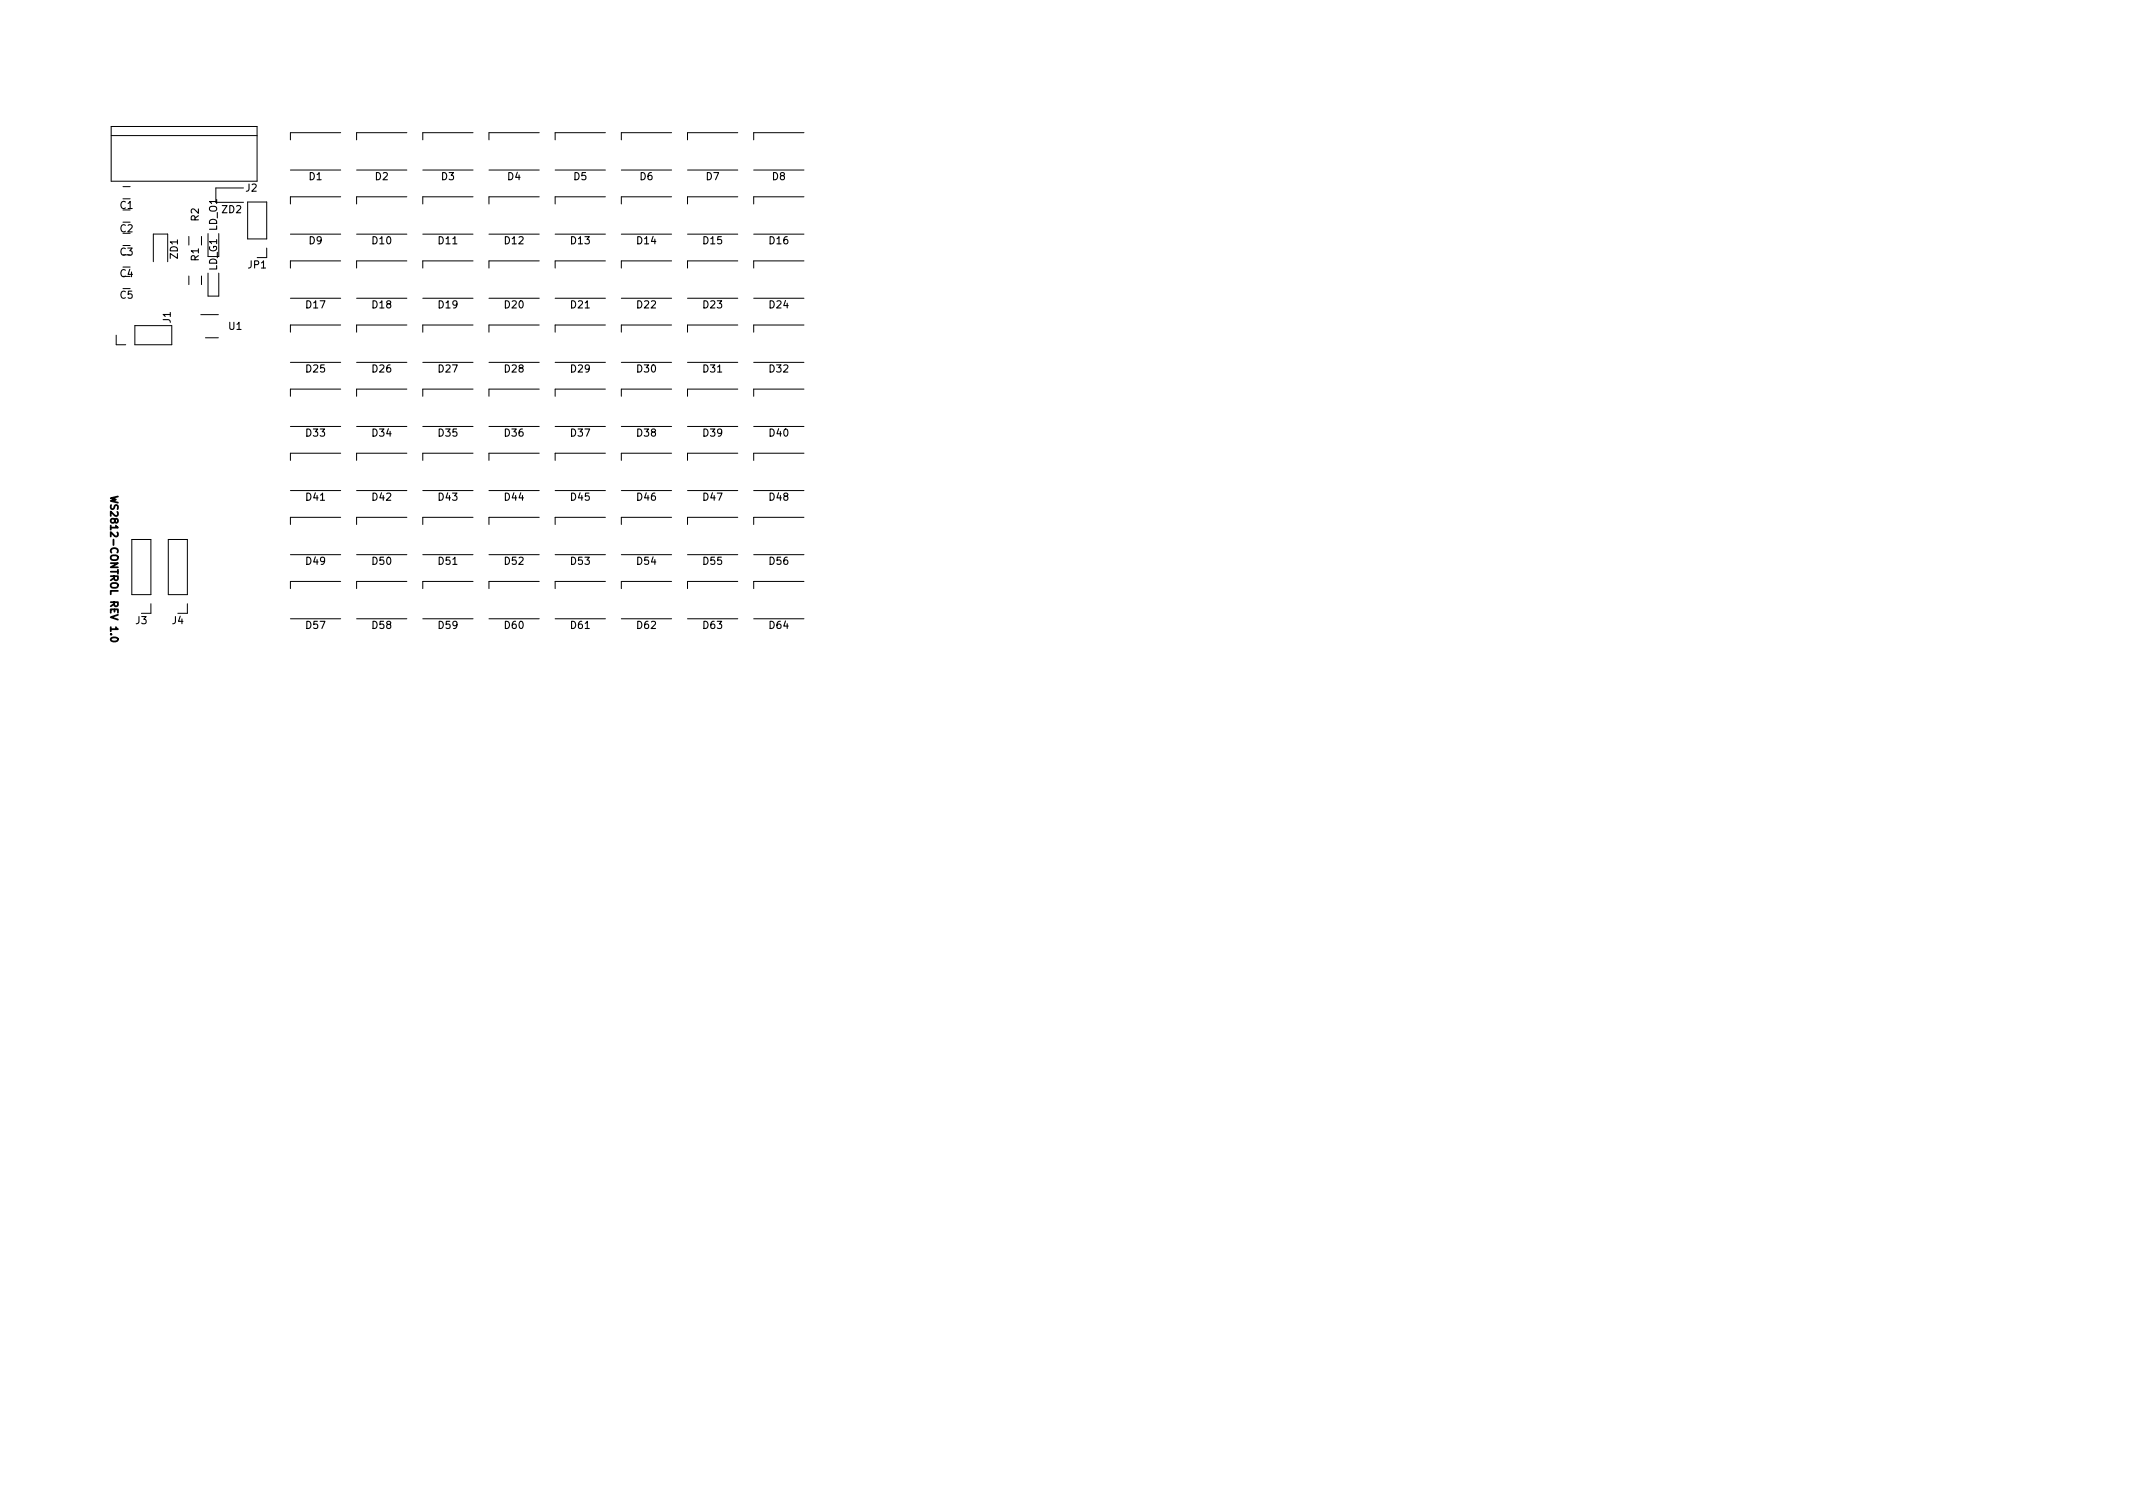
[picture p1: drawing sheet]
<svg xmlns="http://www.w3.org/2000/svg" width="297mm" height="210mm" viewBox="0 0 297 210" stroke-linecap="round" stroke-linejoin="round" font-family="sans-serif">
<defs><g id="words">
<g font-size="1.4">
<text x="16.7" y="29.1">C1</text>
<text x="30.9" y="29.7">ZD2</text>
<text x="34.2" y="26.7">J2</text>
<text x="43.1" y="25.1">D1</text>
<text x="52.3" y="25.1">D2</text>
<text x="61.5" y="25.1">D3</text>
<text x="70.7" y="25.1">D4</text>
<text x="79.9" y="25.1">D5</text>
<text x="89.1" y="25.1">D6</text>
<text x="98.4" y="25.1">D7</text>
<text x="107.6" y="25.1">D8</text>
<text x="16.7" y="35.6">C3</text>
<text x="16.7" y="32.3">C2</text>
<text x="24.8" y="36" transform="rotate(-90 24.8 36)">ZD1</text>
<text x="27.7" y="30.8" transform="rotate(-90 27.7 30.8)">R2</text>
<text x="30.2" y="32.1" transform="rotate(-90 30.2 32.1)">LD_O1</text>
<text x="43.1" y="34">D9</text>
<text x="51.9" y="34">D10</text>
<text x="61.1" y="34">D11</text>
<text x="70.3" y="34">D12</text>
<text x="79.5" y="34">D13</text>
<text x="88.7" y="34">D14</text>
<text x="98" y="34">D15</text>
<text x="107.2" y="34">D16</text>
<text x="16.7" y="41.6">C5</text>
<text x="16.7" y="38.6">C4</text>
<text x="27.7" y="36.3" transform="rotate(-90 27.7 36.3)">R1</text>
<text x="30.2" y="37.7" transform="rotate(-90 30.2 37.7)">LD_G1</text>
<text x="34.6" y="37.4">JP1</text>
<text x="23.8" y="44.9" transform="rotate(-90 23.8 44.9)">J1</text>
<text x="31.9" y="45.9">U1</text>
<text x="42.7" y="42.9">D17</text>
<text x="51.9" y="42.9">D18</text>
<text x="61.1" y="42.9">D19</text>
<text x="70.3" y="42.9">D20</text>
<text x="79.5" y="42.9">D21</text>
<text x="88.7" y="42.9">D22</text>
<text x="98" y="42.9">D23</text>
<text x="107.2" y="42.9">D24</text>
<text x="42.7" y="51.9">D25</text>
<text x="51.9" y="51.9">D26</text>
<text x="61.1" y="51.9">D27</text>
<text x="70.3" y="51.9">D28</text>
<text x="79.5" y="51.9">D29</text>
<text x="88.7" y="51.9">D30</text>
<text x="98" y="51.9">D31</text>
<text x="107.2" y="51.9">D32</text>
<text x="42.7" y="60.8">D33</text>
<text x="51.9" y="60.8">D34</text>
<text x="61.1" y="60.8">D35</text>
<text x="70.3" y="60.8">D36</text>
<text x="79.5" y="60.8">D37</text>
<text x="88.7" y="60.8">D38</text>
<text x="98" y="60.8">D39</text>
<text x="107.2" y="60.8">D40</text>
<text x="15.4" y="68.8" transform="rotate(90 15.4 68.8)">WS2812-CONTROL REV 1.0</text>
<text x="42.7" y="69.7">D41</text>
<text x="51.9" y="69.7">D42</text>
<text x="61.1" y="69.7">D43</text>
<text x="70.3" y="69.7">D44</text>
<text x="79.5" y="69.7">D45</text>
<text x="88.7" y="69.7">D46</text>
<text x="98" y="69.7">D47</text>
<text x="107.2" y="69.7">D48</text>
<text x="42.7" y="78.6">D49</text>
<text x="51.9" y="78.6">D50</text>
<text x="61.1" y="78.6">D51</text>
<text x="70.3" y="78.6">D52</text>
<text x="79.5" y="78.6">D53</text>
<text x="88.7" y="78.6">D54</text>
<text x="98" y="78.6">D55</text>
<text x="107.2" y="78.6">D56</text>
<text x="18.9" y="86.9">J3</text>
<text x="24" y="86.9">J4</text>
<text x="42.7" y="87.6">D57</text>
<text x="51.9" y="87.6">D58</text>
<text x="61.1" y="87.6">D59</text>
<text x="70.3" y="87.6">D60</text>
<text x="79.5" y="87.6">D61</text>
<text x="88.7" y="87.6">D62</text>
<text x="98" y="87.6">D63</text>
<text x="107.2" y="87.6">D64</text>
</g>
</g></defs>
<path d="M15.4 88.3h.1M15.4 87.3v.6M15.5 88.8a.54 .54 0 0 1 .9 .3 .57 .57 0 0 1-1-.1zM16.1 87.3l.3 .3h-1" fill="none" stroke="#000" stroke-width=".25"/>
<g fill="none" stroke="#000" stroke-width=".14">
<path d="M15.5 17.6h20.3v7.6h-20.3zM15.5 18.9h20.3M47.4 18.5h-7v1M56.7 18.5h-7v1M65.9 18.5h-7v1M75.1 18.5h-7v1M84.3 18.5h-7v1M93.5 18.5h-7v1M102.7 18.5h-7v1M112 18.5h-7v1M17.1 26h1M21.4 36.4v-3.8h2v3.8"/>
<path d="M26.3 32.9v1.2M26.3 38.4v1.2M28.1 32.9v1.2M28.1 38.4v1.2M29 38v3.2h1.5v-3.2M29 32.5v3.2M30.5 32.5v3.2M33.9 26.2h-3.8v2h3.8M34.5 28.1h2.6v5.2h-2.6zM37.1 34.5v1.4h-1.3M40.4 23.7h7M40.4 32.6h7"/>
<path d="M47.4 36.3h-7v1M47.4 27.4h-7v1M49.7 23.7h7M49.7 32.6h7M56.7 36.3h-7v1M56.7 27.4h-7v1M58.9 23.7h7M58.9 32.6h7M65.9 36.3h-7v1M65.9 27.4h-7v1M68.1 23.7h7M68.1 32.6h7"/>
<path d="M75.1 36.3h-7v1M75.1 27.4h-7v1M77.3 23.7h7M77.3 32.6h7M84.3 36.3h-7v1M84.3 27.4h-7v1M86.5 23.7h7M86.5 32.6h7M93.5 36.3h-7v1M93.5 27.4h-7v1M95.7 23.7h7M95.7 32.6h7"/>
<path d="M102.7 27.4h-7v1M102.7 36.3h-7v1M105 23.7h7M105 32.6h7M112 36.3h-7v1M112 27.4h-7v1M16.2 46.7v1.3h1.3M18.8 45.3h5.1v2.7h-5.1zM28 43.8h2.4M28.6 47h1.8M40.4 41.5h7M40.4 50.5h7"/>
<path d="M40.4 59.4h7M47.4 45.3h-7v1M47.4 54.2h-7v1M49.7 41.5h7M49.7 50.5h7M49.7 59.4h7M56.7 45.3h-7v1M56.7 54.2h-7v1M58.9 41.5h7M58.9 50.5h7M58.9 59.4h7M65.9 45.3h-7v1"/>
<path d="M65.9 54.2h-7v1M68.1 41.5h7M68.1 50.5h7M68.1 59.4h7M75.1 45.3h-7v1M75.1 54.2h-7v1M77.3 41.5h7M77.3 50.5h7M77.3 59.4h7M84.3 45.3h-7v1M84.3 54.2h-7v1M86.5 41.5h7"/>
<path d="M86.5 50.5h7M86.5 59.4h7M93.5 45.3h-7v1M93.5 54.2h-7v1M95.7 41.5h7M95.7 50.5h7M95.7 59.4h7M102.7 45.3h-7v1M102.7 54.2h-7v1M105 41.5h7M105 50.5h7M105 59.4h7"/>
<path d="M112 45.3h-7v1M112 54.2h-7v1M18.4 75.1h2.6v7.7h-2.6zM23.4 75.1h2.7v7.7h-2.7zM40.4 77.2h7M40.4 68.3h7M47.4 63.1h-7v1M47.4 72h-7v1M49.7 77.2h7M49.7 68.3h7M56.7 63.1h-7v1M56.7 72h-7v1"/>
<path d="M58.9 77.2h7M58.9 68.3h7M65.9 63.1h-7v1M65.9 72h-7v1M68.1 77.2h7M68.1 68.3h7M75.1 63.1h-7v1M75.1 72h-7v1M77.3 77.2h7M77.3 68.3h7M84.3 63.1h-7v1M84.3 72h-7v1"/>
<path d="M86.5 77.2h7M86.5 68.3h7M93.5 63.1h-7v1M93.5 72h-7v1M95.7 77.2h7M95.7 68.3h7M102.7 63.1h-7v1M102.7 72h-7v1M105 77.2h7M105 68.3h7M112 63.1h-7v1M112 72h-7v1"/>
<path d="M21 84.1v1.3h-1.3M26.1 84.1v1.3h-1.3M40.4 86.2h7M47.4 81h-7v1M49.7 86.2h7M56.7 81h-7v1M58.9 86.2h7M65.9 81h-7v1M68.1 86.2h7M75.1 81h-7v1M77.3 86.2h7M84.3 81h-7v1"/>
<path d="M86.5 86.2h7M93.5 81h-7v1M95.7 86.2h7M102.7 81h-7v1M105 86.2h7M112 81h-7v1"/>
</g>
<use href="#words"/>
</svg>
